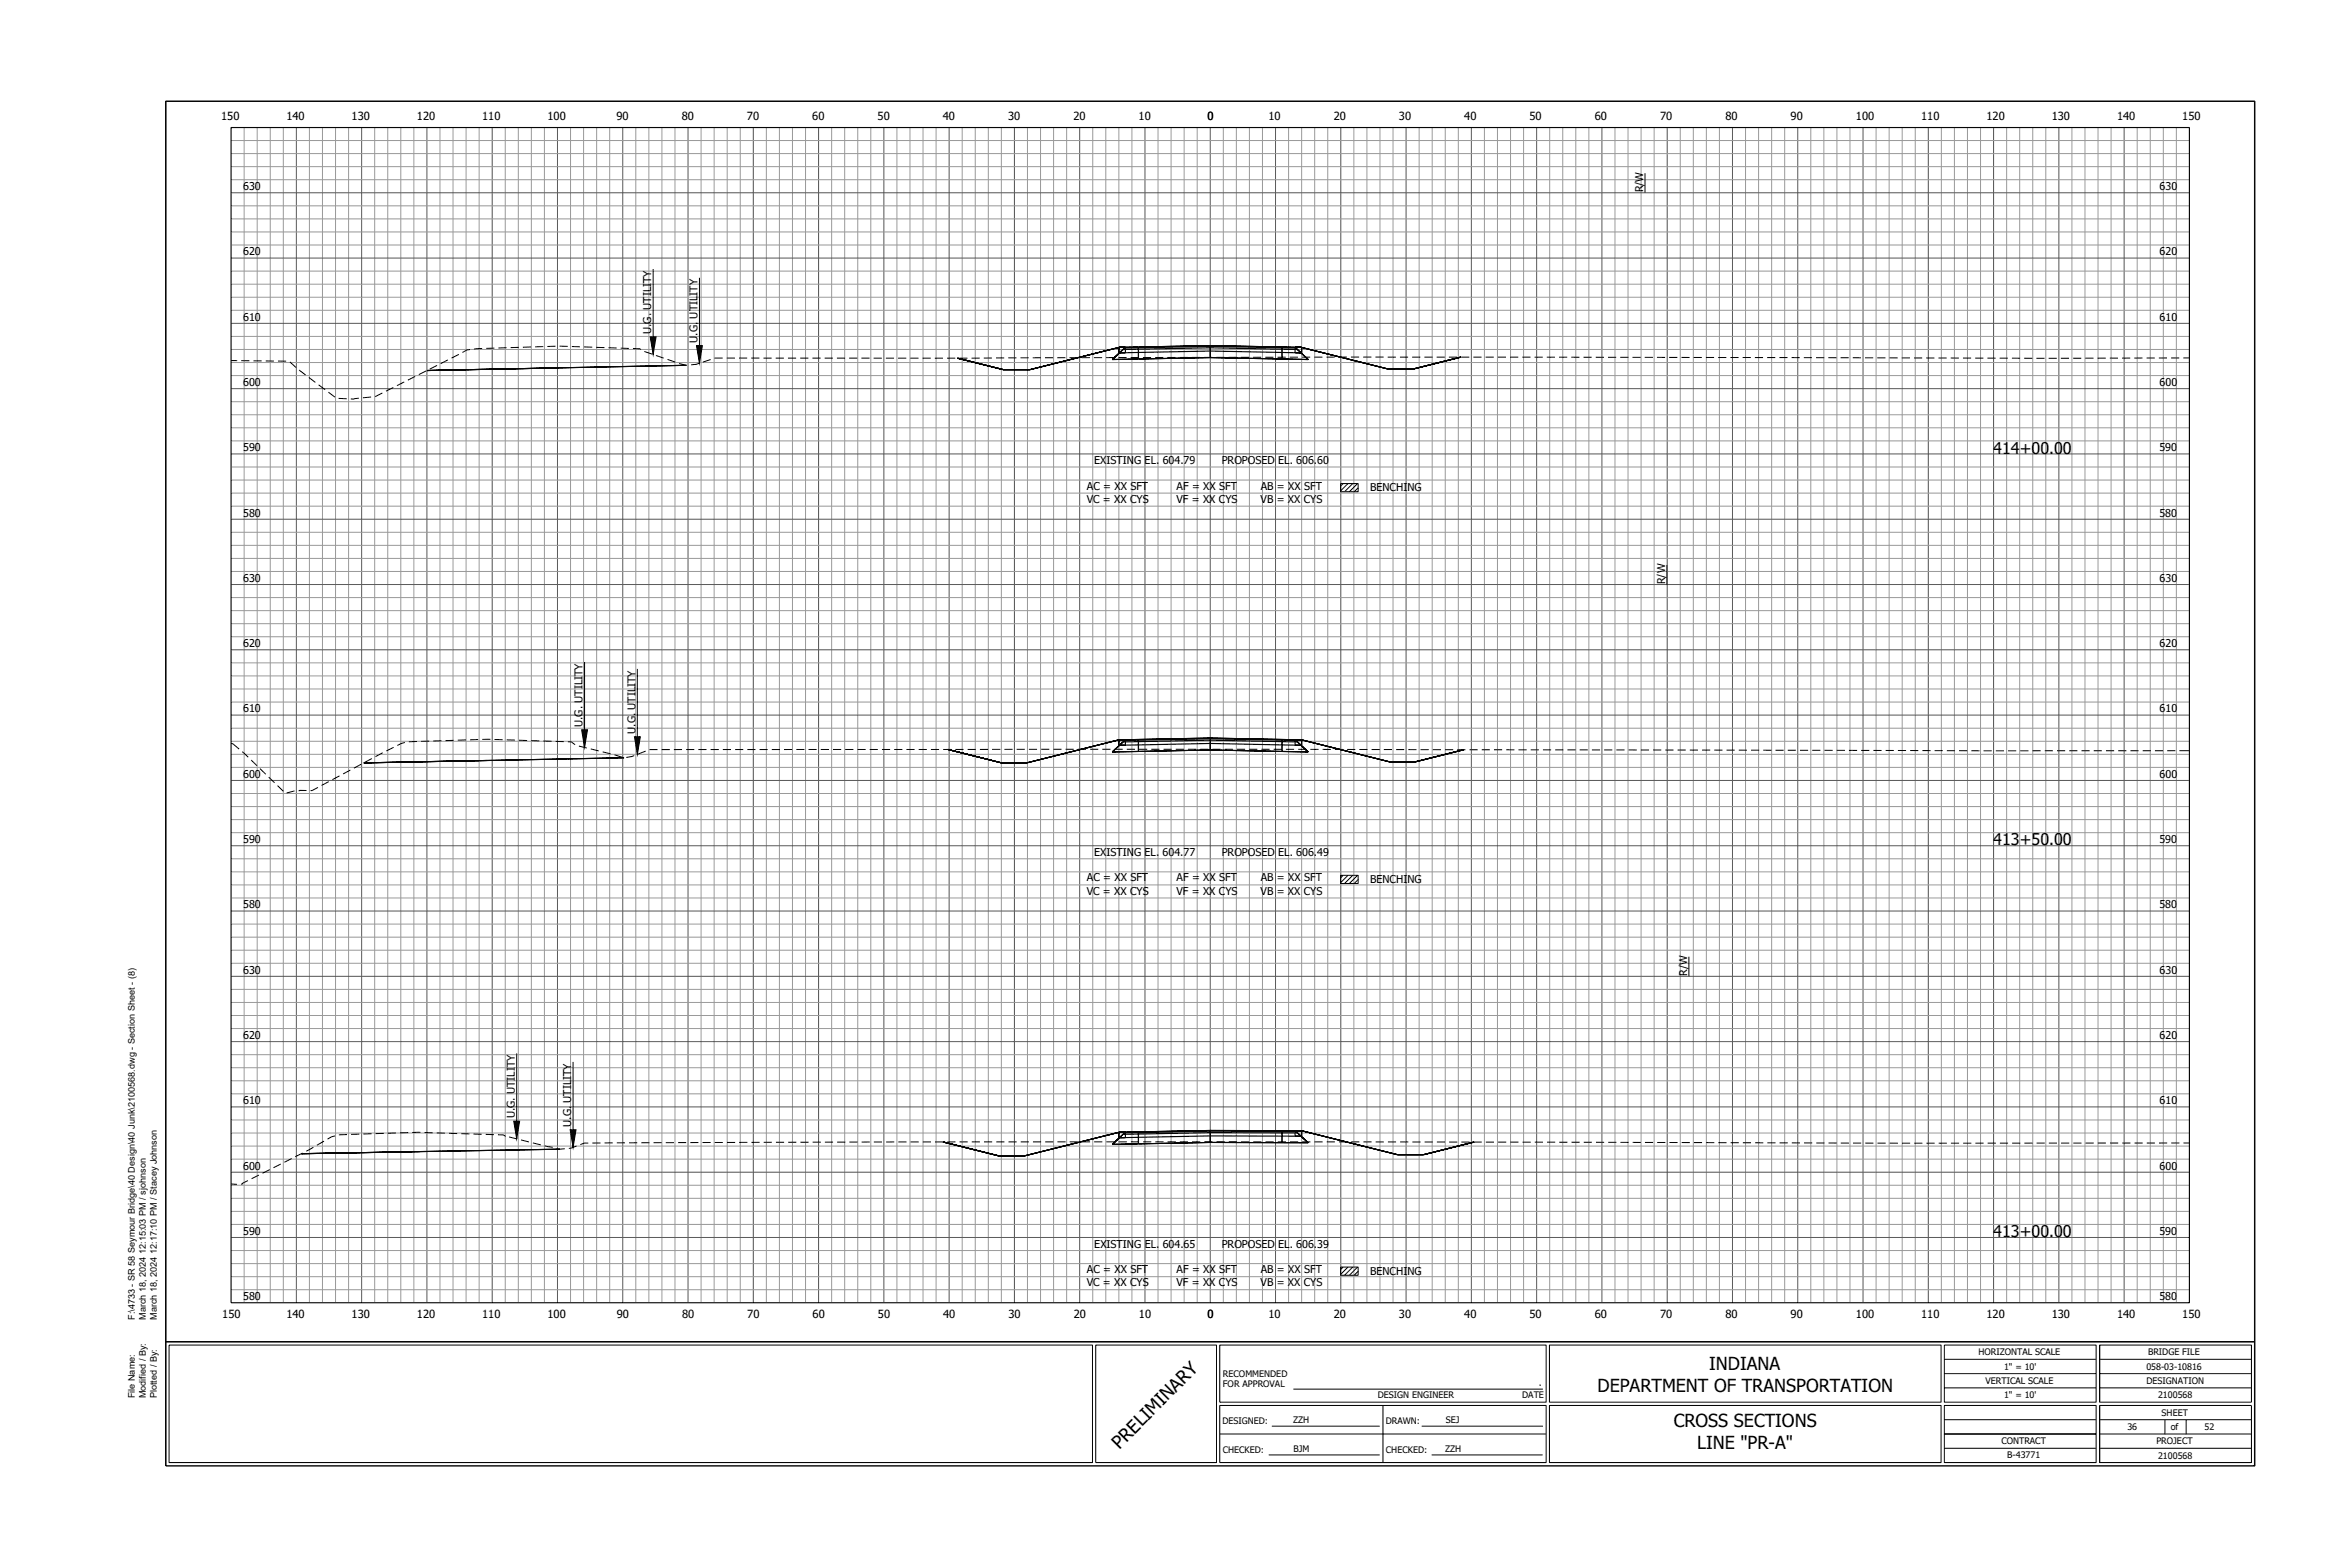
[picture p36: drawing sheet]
<svg xmlns="http://www.w3.org/2000/svg" width="914mm" height="610mm" viewBox="0 0 914 610" stroke-linecap="round" stroke-linejoin="round" font-family="sans-serif">
<defs><g id="words">
<text font-size="7.1" x="435.6" y="563.9" transform="rotate(-45 435.6 563.9)">PRELIMINARY</text>
<g font-size="7">
<text x="665.1" y="533">INDIANA</text>
<text x="621.6" y="541.6">DEPARTMENT OF TRANSPORTATION</text>
<text x="651.2" y="555.3">CROSS SECTIONS</text>
<text x="660.3" y="563.8">LINE &quot;PR-A&quot;</text>
</g>
<g font-size="6.3">
<text x="775.6" y="176.5">414+00.00</text>
<text x="775.6" y="328.9">413+50.00</text>
<text x="775.6" y="481.3">413+00.00</text>
</g>
<text font-size="5.9" x="598.8" y="539.2">.</text>
<g font-size="4.4">
<text x="86" y="46.8">150</text>
<text x="111.4" y="46.8">140</text>
<text x="136.8" y="46.8">130</text>
<text x="162.2" y="46.8">120</text>
<text x="187.6" y="46.8">110</text>
<text x="213" y="46.8">100</text>
<text x="239.9" y="46.8">90</text>
<text x="265.3" y="46.8">80</text>
<text x="290.7" y="46.8">70</text>
<text x="316.1" y="46.8">60</text>
<text x="341.5" y="46.8">50</text>
<text x="366.9" y="46.8">40</text>
<text x="392.3" y="46.8">30</text>
<text x="417.7" y="46.8">20</text>
<text x="443.1" y="46.8">10</text>
<text x="469.8" y="46.8">0</text>
<text x="493.5" y="46.8">10</text>
<text x="518.9" y="46.8">20</text>
<text x="544.3" y="46.8">30</text>
<text x="569.7" y="46.8">40</text>
<text x="595.1" y="46.8">50</text>
<text x="620.5" y="46.8">60</text>
<text x="645.9" y="46.8">70</text>
<text x="671.3" y="46.8">80</text>
<text x="696.7" y="46.8">90</text>
<text x="722.1" y="46.8">100</text>
<text x="747.5" y="46.8">110</text>
<text x="772.9" y="46.8">120</text>
<text x="798.3" y="46.8">130</text>
<text x="823.7" y="46.8">140</text>
<text x="849.1" y="46.8">150</text>
<text x="86.5" y="512.8">150</text>
<text x="111.4" y="512.8">140</text>
<text x="136.8" y="512.8">130</text>
<text x="162.2" y="512.8">120</text>
<text x="187.6" y="512.8">110</text>
<text x="213" y="512.8">100</text>
<text x="240" y="512.8">90</text>
<text x="265.4" y="512.8">80</text>
<text x="290.8" y="512.8">70</text>
<text x="316.2" y="512.8">60</text>
<text x="341.6" y="512.8">50</text>
<text x="367" y="512.8">40</text>
<text x="392.4" y="512.8">30</text>
<text x="417.8" y="512.8">20</text>
<text x="443.2" y="512.8">10</text>
<text x="469.8" y="512.8">0</text>
<text x="493.5" y="512.8">10</text>
<text x="518.9" y="512.8">20</text>
<text x="544.3" y="512.8">30</text>
<text x="569.7" y="512.8">40</text>
<text x="595.1" y="512.8">50</text>
<text x="620.5" y="512.8">60</text>
<text x="645.9" y="512.8">70</text>
<text x="671.3" y="512.8">80</text>
<text x="696.7" y="512.8">90</text>
<text x="722.1" y="512.8">100</text>
<text x="747.5" y="512.8">110</text>
<text x="772.9" y="512.8">120</text>
<text x="798.3" y="512.8">130</text>
<text x="823.7" y="512.8">140</text>
<text x="849.1" y="512.8">150</text>
</g>
<g font-size="4.2">
<text x="94.6" y="74">630</text>
<text x="639.4" y="74.9" transform="rotate(-90 639.4 74.9)">R/W</text>
<text x="840.3" y="74">630</text>
<text x="94.6" y="99.4">620</text>
<text x="840.3" y="99.4">620</text>
<text x="94.6" y="124.8">610</text>
<text x="840.3" y="124.8">610</text>
<text x="253.4" y="129.9" transform="rotate(-90 253.4 129.9)">U.G. UTILITY</text>
<text x="271.4" y="133.3" transform="rotate(-90 271.4 133.3)">U.G. UTILITY</text>
<text x="94.6" y="150.2">600</text>
<text x="840.3" y="150.2">600</text>
<text x="94.6" y="175.6">590</text>
<text x="840.2" y="175.6">590</text>
<text x="425.8" y="180.7">EXISTING EL. 604.79</text>
<text x="475.4" y="180.7">PROPOSED EL. 606.60</text>
<text x="422.9" y="190.5">AC = XX SFT</text>
<text x="457.8" y="190.5">AF = XX SFT</text>
<text x="490.6" y="190.5">AB = XX SFT</text>
<text x="533.1" y="191.1">BENCHING</text>
<text x="422.8" y="195.6">VC = XX CYS</text>
<text x="457.8" y="195.6">VF = XX CYS</text>
<text x="490.5" y="195.6">VB = XX CYS</text>
<text x="94.6" y="201">580</text>
<text x="840.2" y="201">580</text>
<text x="94.6" y="226.4">630</text>
<text x="648" y="227.3" transform="rotate(-90 648 227.3)">R/W</text>
<text x="840.3" y="226.4">630</text>
<text x="94.6" y="251.8">620</text>
<text x="840.3" y="251.8">620</text>
<text x="94.6" y="277.2">610</text>
<text x="840.3" y="277.2">610</text>
<text x="226.7" y="282.8" transform="rotate(-90 226.7 282.8)">U.G. UTILITY</text>
<text x="247.3" y="285.5" transform="rotate(-90 247.3 285.5)">U.G. UTILITY</text>
<text x="94.6" y="302.6">600</text>
<text x="840.3" y="302.6">600</text>
<text x="94.6" y="328">590</text>
<text x="840.2" y="328">590</text>
<text x="425.8" y="333.1">EXISTING EL. 604.77</text>
<text x="475.4" y="333.1">PROPOSED EL. 606.49</text>
<text x="422.9" y="342.9">AC = XX SFT</text>
<text x="457.8" y="342.9">AF = XX SFT</text>
<text x="490.6" y="342.9">AB = XX SFT</text>
<text x="533.1" y="343.5">BENCHING</text>
<text x="94.6" y="353.4">580</text>
<text x="422.8" y="348">VC = XX CYS</text>
<text x="457.8" y="348">VF = XX CYS</text>
<text x="490.5" y="348">VB = XX CYS</text>
<text x="840.2" y="353.4">580</text>
<text x="94.6" y="378.8">630</text>
<text x="656.5" y="379.7" transform="rotate(-90 656.5 379.7)">R/W</text>
<text x="840.3" y="378.8">630</text>
<text x="94.6" y="404.2">620</text>
<text x="840.3" y="404.2">620</text>
<text x="94.6" y="429.6">610</text>
<text x="840.3" y="429.6">610</text>
<text x="200.3" y="435" transform="rotate(-90 200.3 435)">U.G. UTILITY</text>
<text x="222.2" y="438.4" transform="rotate(-90 222.2 438.4)">U.G. UTILITY</text>
<text x="94.6" y="455">600</text>
<text x="840.3" y="455">600</text>
<text x="94.6" y="480.4">590</text>
<text x="425.8" y="485.5">EXISTING EL. 604.65</text>
<text x="475.4" y="485.5">PROPOSED EL. 606.39</text>
<text x="840.2" y="480.4">590</text>
<text x="422.9" y="495.3">AC = XX SFT</text>
<text x="457.8" y="495.3">AF = XX SFT</text>
<text x="490.6" y="495.3">AB = XX SFT</text>
<text x="533.1" y="495.9">BENCHING</text>
<text x="422.8" y="500.4">VC = XX CYS</text>
<text x="457.8" y="500.4">VF = XX CYS</text>
<text x="490.5" y="500.4">VB = XX CYS</text>
<text x="94.6" y="505.8">580</text>
<text x="840.2" y="505.8">580</text>
</g>
<g font-size="3.5">
<text x="52.4" y="513.5" transform="rotate(-90 52.4 513.5)">F:\4733 - SR 58 Seymour Bridge\40 Design\40 Junk\2100568.dwg - Section Sheet - (8)</text>
<text x="56.7" y="513.5" transform="rotate(-90 56.7 513.5)">March 18, 2024 12:15:03 PM / sjohnson</text>
<text x="61" y="513.5" transform="rotate(-90 61 513.5)">March 18, 2024 12:17:10 PM / Stacey Johnson</text>
<text x="769.8" y="527.2">HORIZONTAL SCALE</text>
<text x="835.8" y="527.3">BRIDGE FILE</text>
<text x="779.8" y="532.8">1&quot; = 10'</text>
<text x="835.2" y="532.8">058-03-10816</text>
<text x="475.9" y="535.8">RECOMMENDED</text>
<text x="475.9" y="539.7">FOR APPROVAL</text>
<text x="772.6" y="538.3">VERTICAL SCALE</text>
<text x="835.2" y="538.4">DESIGNATION</text>
<text x="52.4" y="544" transform="rotate(-90 52.4 544)">File Name:</text>
<text x="56.7" y="544" transform="rotate(-90 56.7 544)">Modified / By:</text>
<text x="61" y="544" transform="rotate(-90 61 544)">Plotted / By:</text>
<text x="536.1" y="544">DESIGN ENGINEER</text>
<text x="592.3" y="544">DATE</text>
<text x="779.8" y="544">1&quot; = 10'</text>
<text x="839.7" y="544">2100568</text>
<text x="841.1" y="550.7">SHEET</text>
<text x="475.6" y="554">DESIGNED:</text>
<text x="503.2" y="553.6">ZZH</text>
<text x="539.2" y="554.1">DRAWN:</text>
<text x="562.6" y="553.6">SEJ</text>
<text x="827.8" y="556.3">36</text>
<text x="844.7" y="556.3">of</text>
<text x="857.8" y="556.2">52</text>
<text x="778.7" y="561.8">CONTRACT</text>
<text x="839" y="561.8">PROJECT</text>
<text x="475.8" y="565.2">CHECKED:</text>
<text x="503.3" y="564.7">BJM</text>
<text x="539.3" y="565.2">CHECKED:</text>
<text x="562.3" y="564.7">ZZH</text>
<text x="781" y="567.4">B-43771</text>
<text x="839.7" y="567.5">2100568</text>
</g>
</g></defs>
<!-- layer: C-ANNO -->
<g fill="none" stroke="#999" stroke-width=".39">
<path d="M89.9 59.8h762M89.9 54.7h762M95 49.6v457.2M100.1 49.6v457.2M105.2 49.6v457.2M110.2 49.6v457.2M120.4 49.6v457.2M125.5 49.6v457.2M130.6 49.6v457.2M135.6 49.6v457.2M145.8 49.6v457.2M150.9 49.6v457.2"/>
<path d="M156 49.6v457.2M161 49.6v457.2M171.2 49.6v457.2M176.3 49.6v457.2M181.4 49.6v457.2M186.4 49.6v457.2M196.6 49.6v457.2M201.7 49.6v457.2M206.8 49.6v457.2M211.8 49.6v457.2M222 49.6v457.2M227.1 49.6v457.2"/>
<path d="M232.2 49.6v457.2M237.2 49.6v457.2M247.4 49.6v457.2M252.5 49.6v457.2M257.6 49.6v457.2M262.6 49.6v457.2M272.8 49.6v457.2M277.9 49.6v457.2M283 49.6v457.2M288 49.6v457.2M298.2 49.6v457.2M303.3 49.6v457.2"/>
<path d="M308.4 49.6v457.2M313.4 49.6v457.2M323.6 49.6v457.2M328.7 49.6v457.2M333.8 49.6v457.2M338.8 49.6v457.2M349 49.6v457.2M354.1 49.6v457.2M359.2 49.6v457.2M364.2 49.6v457.2M374.4 49.6v457.2M379.5 49.6v457.2"/>
<path d="M384.6 49.6v457.2M389.6 49.6v457.2M399.8 49.6v457.2M404.9 49.6v457.2M410 49.6v457.2M415 49.6v457.2M425.2 49.6v457.2M430.3 49.6v457.2M435.4 49.6v457.2M440.4 49.6v457.2M450.6 49.6v457.2M455.7 49.6v457.2"/>
<path d="M460.8 49.6v457.2M465.8 49.6v457.2M476 49.6v457.2M481.1 49.6v457.2M486.2 49.6v457.2M491.2 49.6v457.2M501.4 49.6v457.2M506.5 49.6v457.2M511.6 49.6v457.2M516.6 49.6v457.2M526.8 49.6v457.2M531.9 49.6v457.2"/>
<path d="M537 49.6v457.2M542 49.6v457.2M552.2 49.6v457.2M557.3 49.6v457.2M562.4 49.6v457.2M567.4 49.6v457.2M577.6 49.6v457.2M582.7 49.6v457.2M587.8 49.6v457.2M592.8 49.6v457.2M603 49.6v457.2M608.1 49.6v457.2"/>
<path d="M613.2 49.6v457.2M618.2 49.6v457.2M628.4 49.6v457.2M633.5 49.6v457.2M638.6 49.6v457.2M643.6 49.6v457.2M653.8 49.6v457.2M658.9 49.6v457.2M664 49.6v457.2M669 49.6v457.2M679.2 49.6v457.2M684.3 49.6v457.2"/>
<path d="M689.4 49.6v457.2M694.4 49.6v457.2M704.6 49.6v457.2M709.7 49.6v457.2M714.8 49.6v457.2M719.8 49.6v457.2M730 49.6v457.2M735.1 49.6v457.2M740.2 49.6v457.2M745.2 49.6v457.2M755.4 49.6v457.2M760.5 49.6v457.2"/>
<path d="M765.6 49.6v457.2M770.6 49.6v457.2M780.8 49.6v457.2M785.9 49.6v457.2M791 49.6v457.2M796 49.6v457.2M806.2 49.6v457.2M811.3 49.6v457.2M816.4 49.6v457.2M821.4 49.6v457.2M831.6 49.6v457.2M836.7 49.6v457.2"/>
<path d="M841.8 49.6v457.2M846.8 49.6v457.2M89.9 69.9h762M89.9 64.8h762M89.9 95.3h762M89.9 90.2h762M89.9 85.2h762M89.9 80.1h762M89.9 115.6h762M89.9 110.6h762M89.9 105.5h762M89.9 136h762"/>
<path d="M89.9 130.9h762M89.9 120.7h762M89.9 156.3h762M89.9 146.1h762M89.9 141h762M89.9 171.5h762M89.9 166.4h762M89.9 161.4h762M89.9 196.9h762M89.9 191.8h762M89.9 186.8h762M89.9 181.7h762"/>
<path d="M89.9 217.2h762M89.9 212.2h762M89.9 207.1h762M89.9 237.6h762M89.9 232.5h762M89.9 222.3h762M89.9 257.9h762M89.9 247.7h762M89.9 242.6h762M89.9 273.1h762M89.9 268h762M89.9 263h762"/>
<path d="M89.9 298.5h762M89.9 293.5h762M89.9 288.4h762M89.9 283.3h762M89.9 318.9h762M89.9 313.8h762M89.9 308.7h762M89.9 339.2h762M89.9 334.1h762M89.9 323.9h762M89.9 359.5h762M89.9 349.3h762"/>
<path d="M89.9 344.3h762M89.9 374.7h762M89.9 369.7h762M89.9 364.6h762M89.9 395.1h762M89.9 390h762M89.9 384.9h762M89.9 415.4h762M89.9 410.3h762M89.9 400.1h762M89.9 435.7h762M89.9 425.5h762"/>
<path d="M89.9 420.5h762M89.9 450.9h762M89.9 445.9h762M89.9 440.8h762M89.9 476.3h762M89.9 471.3h762M89.9 466.2h762M89.9 461.1h762M89.9 496.7h762M89.9 491.6h762M89.9 486.5h762M89.9 501.7h762"/>
</g>
<g fill="none" stroke="#555" stroke-width=".39">
<path d="M115.3 49.6v457.2M140.7 49.6v457.2M166.1 49.6v457.2M191.5 49.6v457.2M216.9 49.6v457.2M242.3 49.6v457.2M267.7 49.6v457.2M293.1 49.6v457.2M318.5 49.6v457.2M343.9 49.6v457.2M369.3 49.6v457.2M394.7 49.6v457.2"/>
<path d="M420.1 49.6v457.2M445.5 49.6v457.2M470.9 49.6v457.2M496.3 49.6v457.2M521.7 49.6v457.2M547.1 49.6v457.2M572.5 49.6v457.2M597.9 49.6v457.2M623.3 49.6v457.2M648.7 49.6v457.2M674.1 49.6v457.2M699.5 49.6v457.2"/>
<path d="M724.9 49.6v457.2M750.3 49.6v457.2M775.7 49.6v457.2M801.1 49.6v457.2M826.5 49.6v457.2M89.9 75h762M89.9 100.4h762M89.9 125.8h762M89.9 151.2h762M89.9 176.6h762M89.9 202h762M89.9 227.4h762"/>
<path d="M89.9 252.8h762M89.9 278.2h762M89.9 303.6h762M89.9 329h762M89.9 354.4h762M89.9 379.8h762M89.9 405.2h762M89.9 430.6h762M89.9 456h762M89.9 481.4h762"/>
</g>
<!-- layer: C-ROAD-SCTN -->
<g fill="none" stroke="#000" stroke-width=".44">
<path d="M435.4 135.2v2.1v-2.1M435.4 137.3l2.5-.1-2.5 .1M435.4 135.2l-34.7 8.6 34.7-8.6-34.7 8.6h-10.2h10.2h-10.2l-17.9-4.5 17.9 4.5M435.4 135.2l2.5-.1zM435.6 137.3l-2.8 2.6 10.2-.2-10.2 .2 5.1-4.8-5.1 4.8M437 136l-1.4 1.3 7.4-.2v2.6v-4.7l-5.1 .1 5.1-.1v.3l27.9-.6 28 .6v-.3l5 .1-5-.1v4.7v-2.6l7.3 .2-1.4-1.3M437.6 135.4l-.6 .6 6-.2v1.3l27.9-.5 28 .5v-1.3l5.9 .2-.5-.6M437.9 135.1l-.3 .3 5.4-.1v.5l27.9-.5 28 .5v-.5l5.4 .1-.4-.3M437.9 135.1v2.1M470.9 134.5l28 .5-28-.5M470.9 139.1l28 .6-28-.6M470.9 134.5l-27.9 .5 27.9-.5"/>
<path d="M470.9 139.1l-27.9 .6 27.9-.6M470.9 134.5v4.6M503.9 135.1l2.6 .1zM503.9 135.1v2.1M506.2 137.3l2.8 2.6-10.1-.2 10.1 .2-5.1-4.8 5.1 4.8M506.5 135.2v2.1v-2.1M506.5 137.3l-2.6-.1 2.6 .1M506.5 135.2l33.4 8.3-33.4-8.3 33.4 8.3h10.2h-10.2h10.2l18.3-4.6-18.3 4.6M215.8 143.2l-49.7 .9M221.5 143l-5.7 .2 5.7-.2M233.9 142.8l-12.4 .2 12.4-.2M267 142.1l-33.1 .7 33.1-.7"/>
<path d="M189.7 295.8l-48.2 1M220.9 295.2l-31.2 .6 31.2-.6M242.8 294.8l-21.9 .4 21.9-.4M435.4 287.8v2.1v-2.1M435.4 289.9h2.5h-2.5M435.4 287.8l-35.7 8.9 35.7-8.9-35.7 8.9h-10.2h10.2h-10.2l-20.7-5.2 20.7 5.2M435.4 287.8h2.5zM435.6 289.9l-2.8 2.6 10.2-.2-10.2 .2 5.1-4.7-5.1 4.7M437 288.6l-1.4 1.3 7.4-.1v2.5v-4.6l-5.1 .1 5.1-.1v.3l27.9-.6 28 .6v-.3l5 .1-5-.1v4.6v-2.5l7.3 .1-1.4-1.3M437.6 288.1l-.6 .5 6-.1v1.3l27.9-.6 28 .6v-1.3l5.9 .1-.5-.5M437.9 287.8l-.3 .3 5.4-.1v.5l27.9-.5 28 .5v-.5l5.4 .1-.4-.3M437.9 287.8v2.1"/>
<path d="M470.9 287.1l28 .6-28-.6M470.9 291.8l28 .5-28-.5M470.9 287.1l-27.9 .6 27.9-.6M470.9 291.8l-27.9 .5 27.9-.5M470.9 287.1v4.7M503.9 287.8h2.6zM503.9 287.8v2.1M506.2 289.9l2.8 2.6-10.1-.2 10.1 .2-5.1-4.7 5.1 4.7M506.5 287.8v2.1v-2.1M506.5 289.9h-2.6h2.6M506.5 287.8l34.1 8.6-34.1-8.6 34.1 8.6h10.2h-10.2h10.2l18.8-4.7-18.8 4.7M470.9 439.8l28 .1-28-.1"/>
<path d="M470.9 439.8l-27.9 .5 27.9-.5M470.9 439.8v4.6M503.9 439.9l.4 .3h-5.4v.5l-28-.1-27.9 .6v-.6l-5.4 .2 .3-.4M503.9 439.9h2.6zM503.9 439.9v2.1M506.5 439.9v2.1v-2.1M506.5 439.9l37.3 9.3-37.3-9.3 37.3 9.3h10.1h-10.1h10.1l19.7-4.9-19.7 4.9M163.6 448l-46.4 .8M208 447.2l-44.4 .8 44.4-.8M217.8 447.1l-9.8 .1 9.8-.1M435.4 440.5v2.1v-2.1M435.4 442.6h2.5h-2.5"/>
<path d="M435.4 440.5l-36.7 9.1 36.7-9.1-36.7 9.1h-10.1h10.1h-10.1l-21.7-5.4 21.7 5.4M435.4 440.5l2.5-.1zM435.6 442.6l-2.8 2.6 10.2-.2-10.2 .2 5.1-4.8-5.1 4.8M437.9 440.4v2.2M470.9 444.4l28 .1-28-.1M470.9 444.4l-27.9 .6 27.9-.6M504.3 440.2l.5 .5h-5.9v1.3l-28-.1-27.9 .5v-1.2l-6 .1 .6-.5M504.8 440.7l1.4 1.3h-7.3v2.5v-4.6h5h-5v.3l-28-.1-27.9 .5v-.3l-5.1 .1 5.1-.1v4.7v-2.6l-7.4 .2 1.4-1.3M506.2 442l2.8 2.5h-10.1h10.1l-5.1-4.6 5.1 4.6M506.5 442h-2.6h2.6"/>
</g>
<g fill="none" stroke="#000" stroke-width=".39">
<path d="M178.5 137.9l-2.8 1.4M182.9 136l-1.2 .1-1.8 1M187.6 135.6l-3.2 .2M192.4 135.4l-3.2 .1M197.1 135.3l-3.2 .1M201.9 135.1l-3.2 .1M206.6 135l-3.1 .1M211.4 134.8l-3.2 .1M216.2 134.7l-3.2 .1M217.7 134.7h3.2M222.5 134.8l3.2 .1M227.3 135l3.1 .1"/>
<path d="M232 135.1l3.2 .1M236.8 135.3l3.1 .1M241.5 135.4l3.2 .2M246.3 135.6l2.6 .1 .5 .3M250.7 136.7l3 1.1M255.2 138.3l3 1M259.7 139.8l3 1.1M276.5 139.9l-3 1M281.2 139.3l-3.2 .1M282.8 139.3h3.2M287.5 139.3h3.2M292.3 139.3h3.2"/>
<path d="M297.1 139.3h3.1M301.8 139.3h3.2M306.6 139.3h3.2M311.4 139.3h3.1M316.1 139.3h3.2M320.9 139.3h3.2M325.6 139.3h3.2M330.4 139.3h3.2M335.2 139.3h3.1M339.9 139.3h3.2M344.7 139.3h3.2M349.5 139.3h3.1"/>
<path d="M354.2 139.3h3.2M359 139.3h3.2M363.7 139.3h3.2M368.5 139.3h3.2M373.3 139.3h3.1M381.2 139.3h-3.2M386 139.3h-3.2M390.7 139.2l-3.1 .1M392.3 139.2h3.2M397.1 139.2h3.2M405 139.2h-3.2M406.6 139.2h3.2"/>
<path d="M414.5 139.1l-3.1 .1M416.1 139.1h3.2M424.1 139.1h-3.2M425.7 139.1h3.1M433.6 139.1h-3.2M435.2 139.1h3.2M443.1 139.1h-3.2M444.7 139.1h3.2M452.6 139.1h-3.1M454.2 139.1h3.2M462.2 139l-3.2 .1M463.8 139h3.1"/>
<path d="M471.7 139h-3.2M473.3 139h3.2M481.2 139h-3.2M482.8 139h3.2M490.7 139h-3.1M492.3 139h3.2M500.3 139h-3.2M501.9 139h3.1M509.8 138.9l-3.2 .1M511.4 138.9h3.2M519.3 138.9h-3.2M520.9 138.9h3.2"/>
<path d="M525.7 138.9h3.1M530.4 138.9h3.2M535.2 138.9h3.2M540 138.9h3.1M544.7 138.9h3.2M549.5 138.9h3.2M554.2 138.9h3.2M559 138.9h3.2M563.8 138.9h3.1M568.5 138.9h3.2M573.3 138.9h3.2M578.1 138.9h3.1"/>
<path d="M582.8 138.9h3.2M587.6 138.9h3.2M592.3 138.9h3.2M597.1 139h3.2M601.9 139h3.1M606.6 139h3.2M611.4 139h3.2M616.2 139h3.1M620.9 139h3.2M625.7 139h3.2M630.4 139h3.2M635.2 139h3.2"/>
<path d="M640 139h3.1M644.7 139h3.2M649.5 139h3.2M654.3 139l3.1 .1M659 139.1h3.2M663.8 139.1h3.2M668.5 139.1h3.2M673.3 139.1h3.2M678.1 139.1h3.1M682.8 139.1h3.2M687.6 139.1h3.2M692.4 139.1h3.1"/>
<path d="M697.1 139.1h3.2M701.9 139.1h3.2M706.6 139.1h3.2M711.4 139.1l3.2 .1M716.2 139.2h3.1M720.9 139.2h3.2M725.7 139.2h3.2M730.5 139.2h3.1M735.2 139.2h3.2M740 139.2h3.2M744.7 139.3h3.2M749.5 139.3h3.2"/>
<path d="M754.3 139.3h3.1M759 139.3h3.2M763.8 139.3h3.2M768.6 139.3h3.1M773.3 139.3h3.2M778.1 139.3h3.2M782.8 139.3l3.2 .1M787.6 139.4h3.2M792.4 139.4h3.1M797.1 139.4h3.2M805.1 139.4h-3.2M806.7 139.4h3.1"/>
<path d="M811.4 139.3h3.2M819.4 139.3h-3.2M820.9 139.3h3.2M828.9 139.3h-3.2M833.6 139.3h-3.1M835.3 139.3h3.1M843.2 139.3h-3.2M844.8 139.3h3.2M851.9 139.2l-2.4 .1M89.9 140.3h2.4M93.9 140.3l3.1 .1M98.6 140.4h3.2"/>
<path d="M103.4 140.4l3.2 .1M108.2 140.5h3.1M112.8 140.8l2.4 2.2M116.4 144l2.5 1.9M120.2 146.8l2.5 2M124 149.7l2.5 1.9M127.8 152.6l2.5 1.9M131.7 155l3.2 .1M139.7 154.9l-3.2 .3M144.4 154.5l-3.2 .2M148.8 152.9l-2.9 1.4M153 150.7l-2.8 1.5"/>
<path d="M157.3 148.6l-2.8 1.4M161.5 146.5l-2.8 1.4M165.8 144.3l-2.8 1.4M170.1 142.2l-2.9 1.4M174.3 140l-2.8 1.5M264.2 141.4l3.1 .7M272 141.4l-3.1 .5M89.9 289.3h.7l2.4 2.1M94.3 292.4l2.3 2.2M97.7 295.7l2.3 2.2M101.2 299l2.2 2.2M136.3 299.6l-2.8 1.5"/>
<path d="M140.5 297.3l-2.8 1.5M144.7 295.1l-2.8 1.5M148.9 292.8l-2.8 1.5M153.2 290.7l-2.9 1.4M157.5 288.8l-2.9 1.2M162.3 288.5l-3.2 .1M167 288.3l-3.1 .1M171.8 288.2l-3.2 .1M176.5 288l-3.1 .1M181.3 287.8l-3.2 .2M186.1 287.7l-3.2 .1M190.8 287.6l-3.2 .1"/>
<path d="M192.4 287.7l3.2 .1M197.2 287.8l3.1 .1M201.9 288l3.2 .1M206.7 288.1l3.1 .1M211.4 288.3l3.2 .1M216.2 288.4l3.2 .1M221 288.6h1.3l1.5 1.1M225.3 290.2l3 .8M229.9 291.4l3.1 .7M234.5 292.5l3.1 .8M239.1 293.7l3 .9M246.8 293.9l-3.1 .8"/>
<path d="M251.2 292.2l-2.9 1.2M255.9 291.6h-3.2M257.5 291.6h3.1M265.4 291.6h-3.2M267 291.6h3.2M271.7 291.6h3.2M276.5 291.6h3.2M281.3 291.6h3.1M286 291.6h3.2M290.8 291.6h3.2M295.6 291.6h3.1M300.3 291.6h3.2"/>
<path d="M308.3 291.6h-3.2M309.8 291.6h3.2M314.6 291.6h3.2M319.4 291.6h3.1M324.1 291.6h3.2M328.9 291.6h3.2M333.7 291.6h3.1M338.4 291.6h3.2M343.2 291.6h3.2M347.9 291.6h3.2M352.7 291.6h3.2M357.5 291.6h3.1"/>
<path d="M362.2 291.6h3.2M370.2 291.5l-3.2 .1M371.8 291.5h3.1M376.5 291.5h3.2M384.5 291.5h-3.2M386.1 291.5h3.1M394 291.5h-3.2M395.6 291.5h3.2M400.3 291.5h3.2M405.1 291.5h3.2M409.9 291.5h3.1M414.6 291.5h3.2"/>
<path d="M419.4 291.5h3.2M424.2 291.5h3.1M428.9 291.5h3.2M433.7 291.5h3.2M438.4 291.5h3.2M443.2 291.5h3.2M448 291.5h3.1M452.7 291.5h3.2M457.5 291.5h3.2M462.3 291.5h3.1M467 291.5h3.2M471.8 291.5h3.2"/>
<path d="M476.5 291.5h3.2M481.3 291.5h3.2M486.1 291.5h3.1M490.8 291.5h3.2M495.6 291.5h3.2M500.4 291.5h3.1M505.1 291.5h3.2M509.9 291.5h3.2M514.6 291.5h3.2M519.4 291.5h3.2M524.2 291.5l3.1 .1M528.9 291.6h3.2"/>
<path d="M533.7 291.6h3.2M538.5 291.6h3.1M543.2 291.6h3.2M548 291.6h3.2M552.7 291.6h3.2M557.5 291.6l3.2 .1M562.3 291.7h3.1M567 291.7h3.2M571.8 291.7h3.2M576.6 291.7h3.1M581.3 291.7h3.2M586.1 291.7h3.2"/>
<path d="M590.8 291.7h3.2M595.6 291.7h3.2M600.4 291.7h3.1M605.1 291.7h3.2M609.9 291.7h3.2M614.7 291.7h3.1M619.4 291.7h3.2M624.2 291.7h3.2M628.9 291.7h3.2M633.7 291.7l3.2 .1M638.5 291.8h3.1M643.2 291.8h3.2"/>
<path d="M648 291.8h3.2M652.8 291.8h3.1M657.5 291.8h3.2M662.3 291.8h3.2M667 291.8h3.2M671.8 291.8h3.2M676.6 291.8h3.1M681.3 291.8h3.2M686.1 291.8l3.2 .1M690.9 291.9h3.1M695.6 291.9h3.2M700.4 291.9h3.2"/>
<path d="M705.1 291.9h3.2M709.9 291.9h3.2M714.7 291.9h3.1M719.4 291.9h3.2M724.2 291.9h3.2M729 291.9l3.1 .1M733.7 292h3.2M738.5 292h3.2M743.2 292h3.2M748 292h3.2M752.8 292h3.1M757.5 292h3.2"/>
<path d="M762.3 292l3.2 .1M767.1 292.1h3.1M771.8 292.1h3.2M776.6 292.1h3.2M781.3 292.1h3.2M786.1 292.1h3.2M794 292.1h-3.1M795.6 292.1h3.2M800.4 292.1h3.2M805.2 292.1h3.1M809.9 292.1h3.2M814.7 292.1h3.2"/>
<path d="M819.4 292.1h3.2M824.2 292.1h3.2M829 292.1h3.1M833.7 292.1h3.2M838.5 292.1h3.2M846.4 292l-3.1 .1M848 292h3.9M104.6 302.3l2.2 2.2M108 305.6l2.3 2.2M114.6 307.7l-3.1 .8M119.3 307.5l-3.1 .1M123.7 306.3l-2.3 1.3h-.6"/>
<path d="M127.9 304.1l-2.8 1.5M132.1 301.8l-2.8 1.5M96.5 459.3l-2.2 1.1v.3h-.5M100.7 457.1l-2.8 1.5M105 455l-2.8 1.4M109.2 452.8l-2.8 1.5M113.5 450.7l-2.8 1.4M117.8 448.6l-2.9 1.4M121.9 446.3l-2.7 1.5M126.1 443.9l-2.8 1.6M130.3 441.9l-1.3 .3-1.6 .9M135 441.4l-3.1 .1"/>
<path d="M139.8 441.2l-3.2 .1M144.6 441l-3.2 .2M149.3 440.9l-3.1 .1M154.1 440.8l-3.2 .1M158.8 440.6l-3.1 .1M163.6 440.5l-3.2 .1M165.2 440.6l3.2 .1M169.9 440.7l3.2 .1M174.7 440.9l3.2 .1M179.5 441l3.1 .1M184.2 441.2l3.2 .1M189 441.3l3.2 .1"/>
<path d="M193.8 441.5h2l.9 .6M198.1 442.4l3.1 .7M202.7 443.5l3.1 .7M207.3 444.6l3.1 .8M212 445.8l3.1 .6M216.6 446.8l1.2 .3 2-.2M224.3 445.8l-3 1M228.9 444.7h-1.5l-1.6 .6M233.7 444.6l-3.2 .1M238.4 444.6h-3.2M240 444.6h3.2M247.9 444.6h-3.1"/>
<path d="M252.7 444.5l-3.2 .1M257.5 444.5h-3.2M259.1 444.5h3.1M263.8 444.5h3.2M271.8 444.5h-3.2M276.5 444.5h-3.2M278.1 444.5h3.2M282.9 444.4h3.1M287.6 444.4h3.2M295.6 444.4h-3.2M300.3 444.4h-3.1M301.9 444.4h3.2"/>
<path d="M309.9 444.4h-3.2M311.4 444.4h3.2M316.2 444.3h3.2M324.1 444.3h-3.1M325.7 444.3h3.2M330.5 444.3h3.2M338.4 444.3h-3.1M340 444.3h3.2M348 444.2l-3.2 .1M349.5 444.2h3.2M354.3 444.2h3.2M359.1 444.2h3.1"/>
<path d="M363.8 444.2h3.2M371.8 444.2h-3.2M373.4 444.2h3.1M378.1 444.2h3.2M382.9 444.2h3.2M387.6 444.2h3.2M392.4 444.2h3.2M397.2 444.2h3.1M401.9 444.2h3.2M406.7 444.2h3.2M411.5 444.2h3.1M416.2 444.2h3.2"/>
<path d="M421 444.2h3.2M425.7 444.2h3.2M430.5 444.2h3.2M435.3 444.2h3.1M440 444.2h3.2M444.8 444.2h3.2M452.7 444.2h-3.1M454.3 444.2h3.2M459.1 444.2h3.2M463.8 444.2h3.2M468.6 444.2h3.2M473.4 444.2h3.1"/>
<path d="M478.1 444.2h3.2M482.9 444.2h3.2M487.7 444.2h3.1M492.4 444.2h3.2M497.2 444.2h3.2M501.9 444.2h3.2M506.7 444.2h3.2M511.5 444.2h3.1M516.2 444.2h3.2M521 444.2h3.2M525.8 444.2h3.1M530.5 444.2h3.2"/>
<path d="M535.3 444.2h3.2M540 444.2h3.2M544.8 444.2h3.2M549.6 444.3h3.1M554.3 444.3h3.2M559.1 444.3h3.2M563.9 444.3h3.1M568.6 444.3h3.2M573.4 444.3h3.2M578.1 444.3h3.2M582.9 444.3h3.2M587.7 444.3h3.1"/>
<path d="M592.4 444.3h3.2M597.2 444.3h3.2M602 444.3h3.1M606.7 444.4h3.2M611.5 444.4h3.2M616.2 444.4h3.2M621 444.4h3.2M625.8 444.4h3.1M630.5 444.4h3.2M635.3 444.4h3.2M640.1 444.4h3.1M644.8 444.5h3.2"/>
<path d="M649.6 444.5h3.2M654.3 444.5h3.2M659.1 444.5h3.2M663.9 444.5h3.1M668.6 444.5h3.2M673.4 444.5h3.2M678.2 444.6h3.1M682.9 444.6h3.2M687.7 444.6h3.2M692.4 444.6h3.2M697.2 444.6h3.2M702 444.6h3.1"/>
<path d="M706.7 444.6h3.2M711.5 444.6l3.2 .1M716.3 444.7h3.1M721 444.7h3.2M725.8 444.7h3.2M730.5 444.7h3.2M735.3 444.7h3.2M740.1 444.7h3.1M744.8 444.7h3.2M749.6 444.7h3.2M754.4 444.7h3.1M759.1 444.7h3.2"/>
<path d="M763.9 444.7h3.2M771.8 444.7h-3.2M773.4 444.7h3.2M778.2 444.7h3.1M782.9 444.7h3.2M790.9 444.7h-3.2M792.5 444.7h3.1M797.2 444.7h3.2M802 444.7h3.2M806.7 444.7h3.2M814.7 444.7h-3.2M816.3 444.7h3.1"/>
<path d="M821 444.7h3.2M825.8 444.7h3.2M830.6 444.7h3.1M835.3 444.7h3.2M843.3 444.6l-3.2 .1M844.8 444.6h3.2M849.6 444.6h2.3M89.9 460.6l2.3 .1"/>
</g>
<!-- layer: BENCHING -->
<g fill="none" stroke="#000" stroke-width=".39">
<path d="M521.7 188.1h6.8v3.2h-6.8zM522.6 188.1l-.9 1M524.5 188.1l-2.8 2.9M526.4 188.1l-3.2 3.2M528.2 188.1l-3.2 3.2M528.5 189.8l-1.6 1.5M521.7 340.5h6.8v3.2h-6.8zM522.6 340.5l-.9 1M524.5 340.5l-2.8 2.9M526.4 340.5l-3.2 3.2M528.2 340.5l-3.2 3.2M528.5 342.2l-1.6 1.5"/>
<path d="M521.7 492.9h6.8v3.2h-6.8zM522.6 492.9l-.9 1M524.5 492.9l-2.8 2.9M526.4 492.9l-3.2 3.2M528.2 492.9l-3.2 3.2M528.5 494.6l-1.6 1.5"/>
</g>
<!-- layer: C-TOPO-FEAT -->
<path d="M640.1 67.4v7.6M254.1 104.7v33.2M272.2 108.1v33.2M648.6 219.8v7.6M227.5 257.5v33.3M248 260.2v33.3M657.2 372.2v7.6M201 409.8v33.2M223 413.1v33.3" fill="none" stroke="#000" stroke-width=".39"/>
<path d="M253 131h2.3l-1.2 6.9zM271 134.5h2.3l-1.1 6.8zM226.3 283.9h2.3l-1.1 6.9zM246.9 286.6h2.3l-1.2 6.9zM199.9 436.2h2.3l-1.2 6.8zM221.8 439.5h2.3l-1.1 6.9z" fill="#000" stroke="#000" stroke-width=".39"/>
<!-- layer: 0 -->
<path d="M89.9 49.6h762v457.2h-762z" fill="none" stroke="#000" stroke-width=".44"/>
<!-- layer: XR-TITLE|SH-BORD-BLKS -->
<g fill="none" stroke="#000" stroke-width=".39">
<path d="M65.8 523.3h359.3v45.7h-359.3zM426.4 523.3h47v45.7h-47zM474.6 523.3h127v22.2h-127zM602.9 523.3h152.4v22.2h-152.4zM756.6 523.3h59v22.2h-59zM756.6 539.9h59M756.6 534.4h59M756.6 528.8h59M817 523.3h59v22.2h-59zM817 523.3v22.2M817 539.9h59M817 534.4h59"/>
<path d="M817 528.8h59M474.6 546.8h127v22.2h-127zM474.6 557.9h127M494.9 554.8h42M503.3 540.4h97.1M538.1 546.8v22.2M553.2 554.8h47.2M602.9 546.8h152.4v22.2h-152.4zM756.6 557.9h59v11.1h-59zM756.6 546.8h59v11.1h-59zM756.6 552.3h59M817 546.8h59v22.2h-59z"/>
<path d="M817 557.9h59M817 552.3h59M817 546.8v22.2M842.4 552.3v5.6M850.6 552.3v5.6M493.7 566h43.2M557.1 566h43.1M756.6 563.4h59M817 563.4h59"/>
</g>
<!-- layer: XR-TITLE|SH-BORD-FRAM -->
<path d="M64.5 39.4h812.8v530.9h-812.8zM64.5 522h812.8" fill="none" stroke="#000" stroke-width=".57"/>
<use href="#words"/>
</svg>
